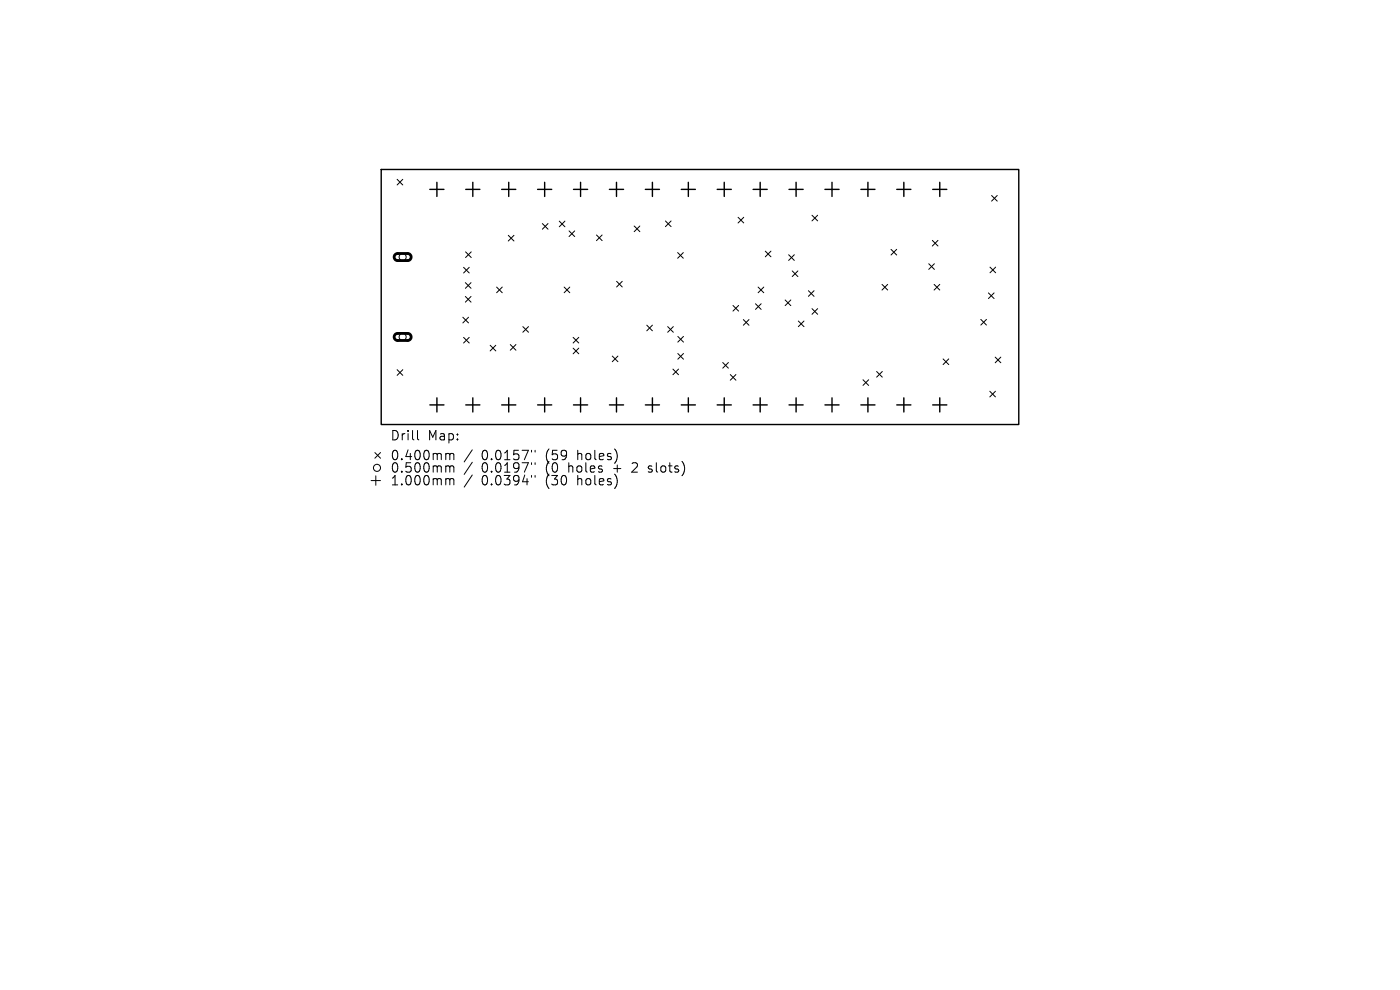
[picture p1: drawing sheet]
<svg xmlns="http://www.w3.org/2000/svg" width="297mm" height="210mm" viewBox="0 0 297 210" stroke-linecap="round" stroke-linejoin="round" font-family="sans-serif">
<defs><g id="words">
<g font-size="2.8">
<text x="82.7" y="93.7">Drill</text>
<text x="90.6" y="93.7">Map:</text>
<text x="82.7" y="97.9">0.400mm</text>
<text x="82.7" y="100.5">0.500mm</text>
<text x="102" y="97.9">0.0157&quot;</text>
<text x="102" y="100.5">0.0197&quot;</text>
<text x="115.6" y="97.9">(59</text>
<text x="115.6" y="100.5">(0</text>
<text x="120.5" y="100.5">holes</text>
<text x="122.4" y="97.9">holes)</text>
<text x="130.1" y="100.5">+</text>
<text x="134.2" y="100.5">2</text>
<text x="137.7" y="100.5">slots)</text>
<text x="82.7" y="103.2">1.000mm</text>
<text x="102" y="103.2">0.0394&quot;</text>
<text x="115.6" y="103.2">(30</text>
<text x="122.4" y="103.2">holes)</text>
</g>
</g></defs>
<g fill="none" stroke="#000" stroke-width=".3">
<path d="M80.9 36h135.2v54.1h-135.2zM92.7 38.7v3M100.3 38.7v3M107.9 38.7v3M115.5 38.7v3M123.2 38.7v3M130.8 38.7v3M138.4 38.7v3M146 38.7v3M153.6 38.7v3M161.3 38.7v3M168.9 38.7v3"/>
<path d="M176.5 38.7v3M184.1 38.7v3M191.7 38.7v3M199.4 38.7v3M91.2 40.2h3M98.8 40.2h3M106.4 40.2h3M114 40.2h3M121.7 40.2h3M129.3 40.2h3M136.9 40.2h3M144.5 40.2h3"/>
<path d="M152.1 40.2h3M159.8 40.2h3M167.4 40.2h3M175 40.2h3M182.6 40.2h3M190.2 40.2h3M197.9 40.2h3M91.2 85.9h3M92.7 84.4v3M98.8 85.9h3M100.3 84.4v3M106.4 85.9h3"/>
<path d="M107.9 84.4v3M114 85.9h3M115.5 84.4v3M121.7 85.9h3M123.2 84.4v3M129.3 85.9h3M130.8 84.4v3M136.9 85.9h3M138.4 84.4v3M144.5 85.9h3M146 84.4v3M152.1 85.9h3"/>
<path d="M153.6 84.4v3M159.8 85.9h3M161.3 84.4v3M167.4 85.9h3M168.9 84.4v3M175 85.9h3M176.5 84.4v3M182.6 85.9h3M184.1 84.4v3M190.2 85.9h3M191.7 84.4v3M197.9 85.9h3"/>
<path d="M199.4 84.4v3"/>
</g>
<g fill="none" stroke="#000" stroke-width=".21">
<path d="M84.2 38l1.2 1.2M85.4 38l-1.2 1.2M98.3 56.7l1.2 1.2M98.7 60l1.2 1.2M98.8 53.4l1.2 1.2M99.5 56.7l-1.2 1.2M99.9 60l-1.2 1.2M100 53.4l-1.2 1.2M107.8 49.9l1.2 1.2M109 49.9l-1.2 1.2M115.1 47.4l1.2 1.2M116.3 47.4l-1.2 1.2"/>
<path d="M118.6 46.9l1.2 1.2M119.8 46.9l-1.2 1.2M120.7 49l1.2 1.2M121.9 49l-1.2 1.2M126.5 49.8l1.2 1.2M127.7 49.8l-1.2 1.2M130.8 59.7l1.2 1.2M132 59.7l-1.2 1.2M134.5 47.9l1.2 1.2M135.7 47.9l-1.2 1.2M141.2 46.9l1.2 1.2M142.4 46.9l-1.2 1.2"/>
<path d="M143.8 53.6l1.2 1.2M145 53.6l-1.2 1.2M156.6 46.1l1.2 1.2M157.8 46.1l-1.2 1.2M162.4 53.3l1.2 1.2M163.6 53.3l-1.2 1.2M167.3 54l1.2 1.2M168.1 57.5l1.2 1.2M168.5 54l-1.2 1.2M169.3 57.5l-1.2 1.2M172.3 45.7l1.2 1.2M173.5 45.7l-1.2 1.2"/>
<path d="M189 52.9l1.2 1.2M190.2 52.9l-1.2 1.2M197 55.9l1.2 1.2M197.8 51l1.2 1.2M198.2 55.9l-1.2 1.2M199 51l-1.2 1.2M210 56.7l1.2 1.2M210.4 41.5l1.2 1.2M211.2 56.7l-1.2 1.2M211.6 41.5l-1.2 1.2M84.2 78.4l1.2 1.2M85.4 78.4l-1.2 1.2"/>
<path d="M98.2 67.3l1.2 1.2M98.3 71.6l1.2 1.2M98.7 62.9l1.2 1.2M99.4 67.3l-1.2 1.2M99.5 71.6l-1.2 1.2M99.9 62.9l-1.2 1.2M104 73.2l1.2 1.2M105.2 73.2l-1.2 1.2M105.4 60.9l1.2 1.2M106.6 60.9l-1.2 1.2M108.3 73.1l1.2 1.2M109.5 73.1l-1.2 1.2"/>
<path d="M110.9 69.3l1.2 1.2M112.1 69.3l-1.2 1.2M119.7 60.9l1.2 1.2M120.9 60.9l-1.2 1.2M121.6 71.6l1.2 1.2M121.6 73.9l1.2 1.2M122.8 71.6l-1.2 1.2M122.8 73.9l-1.2 1.2M129.9 75.5l1.2 1.2M131.1 75.5l-1.2 1.2M137.2 69l1.2 1.2M138.4 69l-1.2 1.2"/>
<path d="M141.6 69.3l1.2 1.2M142.8 78.3l1.2 1.2M142.8 69.3l-1.2 1.2M143.8 71.4l1.2 1.2M143.8 75l1.2 1.2M144 78.3l-1.2 1.2M145 71.4l-1.2 1.2M145 75l-1.2 1.2M153.3 76.9l1.2 1.2M154.5 76.9l-1.2 1.2M154.9 79.5l1.2 1.2M155.5 64.8l1.2 1.2"/>
<path d="M156.1 79.5l-1.2 1.2M156.7 64.8l-1.2 1.2M157.7 67.8l1.2 1.2M158.9 67.8l-1.2 1.2M160.3 64.4l1.2 1.2M160.8 60.9l1.2 1.2M161.5 64.4l-1.2 1.2M162 60.9l-1.2 1.2M166.6 63.6l1.2 1.2M167.8 63.6l-1.2 1.2M169.4 68.1l1.2 1.2M170.6 68.1l-1.2 1.2"/>
<path d="M171.5 61.7l1.2 1.2M172.3 65.5l1.2 1.2M172.7 61.7l-1.2 1.2M173.5 65.5l-1.2 1.2M186 78.8l1.2 1.2M187.1 60.3l1.2 1.2M187.2 78.8l-1.2 1.2M188.3 60.3l-1.2 1.2M198.2 60.3l1.2 1.2M199.4 60.3l-1.2 1.2M200.1 76.1l1.2 1.2M201.3 76.1l-1.2 1.2"/>
<path d="M208.1 67.8l1.2 1.2M209.3 67.8l-1.2 1.2M209.7 62.1l1.2 1.2M210.9 62.1l-1.2 1.2M211.1 75.8l1.2 1.2M212.3 75.8l-1.2 1.2M79.5 96l1.2 1.2M80.7 96l-1.2 1.2M88.6 91.3v1.7l.3 .3M94.9 96.2l.4 .1 .1 .2M94.9 98.8l.4 .1 .1 .2M95.4 96.5l.3-.3 .5 .1 .1 1.2"/>
<path d="M95.4 96.5v1M95.4 99.1v1.1M95.4 99.1l.3-.3 .5 .1 .1 1.3M100.2 95.4l-1.7 2.6M100.2 98.1l-1.7 2.5M112.8 95.5v.4M112.8 98.2v.3M113.5 95.5v.4M113.5 98.2v.3M130.7 95.6l.3 1-.3 1.3M145.1 98.7v1.4M183.1 80.6l1.2 1.2"/>
<path d="M184.3 80.6l-1.2 1.2M210 83l1.2 1.2M211.2 83l-1.2 1.2M78.7 101.9h2M79.7 100.9v2M94.9 101.5l.4 .1 .1 .2M95.4 101.8v1.1M95.4 101.8l.3-.3 .5 .1 .1 1.3M100.2 100.8l-1.7 2.5M112.8 100.9v.3M113.5 100.9v.3M130.8 101.1l.2 1.2-.3 .9"/>
<circle cx="85.4" cy="54.5" r=".75"/>
<circle cx="85.4" cy="71.5" r=".75"/>
<circle cx="80" cy="99.2" r=".75"/>
</g>
<path d="M83.8 54l.5-.2h2.2a.75 .75 0 0 1 .7 .7 .75 .75 0 0 1-.7 .8h-2.1a.75 .75 0 0 1-.7-.5 .75 .75 0 0 1 .1-.8zM83.8 70.9l.5-.2h2.2a.75 .75 0 0 1 .7 .8 .75 .75 0 0 1-.7 .7h-2.1a.75 .75 0 0 1-.7-.4 .75 .75 0 0 1 .1-.9z" fill="none" stroke="#000" stroke-width=".6"/>
<use href="#words"/>
</svg>
